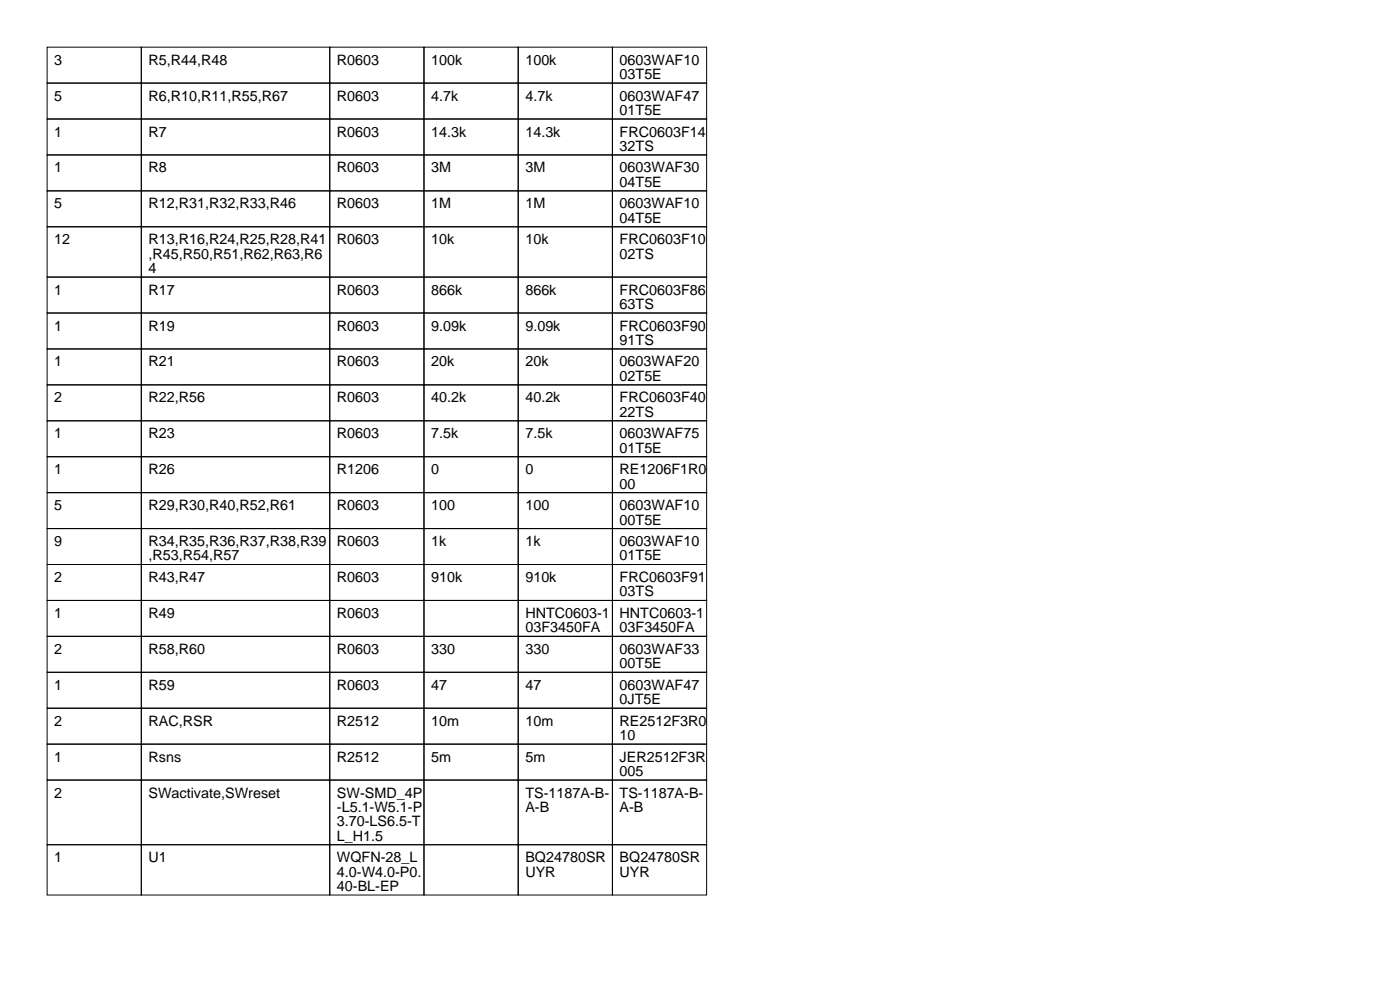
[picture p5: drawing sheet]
<svg xmlns="http://www.w3.org/2000/svg" width="297mm" height="210mm" viewBox="0 0 297 210" stroke-linecap="round" stroke-linejoin="round" font-family="sans-serif">
<defs><g id="words">
<g font-size="3">
<text x="11.5" y="13.7">3</text>
<text x="31.5" y="13.7">R5,R44,R48</text>
<text x="71.5" y="13.7">R0603</text>
<text x="91.5" y="13.7">100k</text>
<text x="111.5" y="13.7">100k</text>
<text x="131.5" y="13.7">0603WAF10</text>
<text x="131.5" y="16.8">03T5E</text>
<text x="11.5" y="21.3">5</text>
<text x="31.5" y="21.3">R6,R10,R11,R55,R67</text>
<text x="71.5" y="21.3">R0603</text>
<text x="91.5" y="21.3">4.7k</text>
<text x="111.5" y="21.3">4.7k</text>
<text x="131.5" y="21.3">0603WAF47</text>
<text x="11.5" y="29">1</text>
<text x="31.5" y="29">R7</text>
<text x="71.5" y="29">R0603</text>
<text x="91.5" y="29">14.3k</text>
<text x="111.5" y="29">14.3k</text>
<text x="131.5" y="24.4">01T5E</text>
<text x="131.5" y="29">FRC0603F14</text>
<text x="131.5" y="32">32TS</text>
<text x="11.5" y="36.6">1</text>
<text x="31.5" y="36.6">R8</text>
<text x="71.5" y="36.6">R0603</text>
<text x="91.5" y="36.6">3M</text>
<text x="111.5" y="36.6">3M</text>
<text x="131.5" y="36.6">0603WAF30</text>
<text x="131.5" y="39.6">04T5E</text>
<text x="11.5" y="44.2">5</text>
<text x="31.5" y="44.2">R12,R31,R32,R33,R46</text>
<text x="71.5" y="44.2">R0603</text>
<text x="91.5" y="44.2">1M</text>
<text x="111.5" y="44.2">1M</text>
<text x="131.5" y="44.2">0603WAF10</text>
<text x="131.5" y="47.2">04T5E</text>
<text x="11.5" y="51.8">12</text>
<text x="31.5" y="51.8">R13,R16,R24,R25,R28,R41</text>
<text x="71.5" y="51.8">R0603</text>
<text x="91.5" y="51.8">10k</text>
<text x="111.5" y="51.8">10k</text>
<text x="131.5" y="51.8">FRC0603F10</text>
<text x="31.5" y="54.9">,R45,R50,R51,R62,R63,R6</text>
<text x="31.5" y="57.9">4</text>
<text x="131.5" y="54.9">02TS</text>
<text x="11.5" y="62.5">1</text>
<text x="31.5" y="62.5">R17</text>
<text x="71.5" y="62.5">R0603</text>
<text x="91.5" y="62.5">866k</text>
<text x="111.5" y="62.5">866k</text>
<text x="131.5" y="62.5">FRC0603F86</text>
<text x="131.5" y="65.5">63TS</text>
<text x="11.5" y="70.1">1</text>
<text x="31.5" y="70.1">R19</text>
<text x="71.5" y="70.1">R0603</text>
<text x="91.5" y="70.1">9.09k</text>
<text x="111.5" y="70.1">9.09k</text>
<text x="131.5" y="70.1">FRC0603F90</text>
<text x="11.5" y="77.7">1</text>
<text x="31.5" y="77.7">R21</text>
<text x="71.5" y="77.7">R0603</text>
<text x="91.5" y="77.7">20k</text>
<text x="111.5" y="77.7">20k</text>
<text x="131.5" y="73.2">91TS</text>
<text x="131.5" y="77.7">0603WAF20</text>
<text x="131.5" y="80.8">02T5E</text>
<text x="11.5" y="85.3">2</text>
<text x="31.5" y="85.3">R22,R56</text>
<text x="71.5" y="85.3">R0603</text>
<text x="91.5" y="85.3">40.2k</text>
<text x="111.5" y="85.3">40.2k</text>
<text x="131.5" y="85.3">FRC0603F40</text>
<text x="131.5" y="88.4">22TS</text>
<text x="11.5" y="93">1</text>
<text x="31.5" y="93">R23</text>
<text x="71.5" y="93">R0603</text>
<text x="91.5" y="93">7.5k</text>
<text x="111.5" y="93">7.5k</text>
<text x="131.5" y="93">0603WAF75</text>
<text x="11.5" y="100.6">1</text>
<text x="31.5" y="100.6">R26</text>
<text x="71.5" y="100.6">R1206</text>
<text x="91.5" y="100.6">0</text>
<text x="111.5" y="100.6">0</text>
<text x="131.5" y="96">01T5E</text>
<text x="131.5" y="100.6">RE1206F1R0</text>
<text x="131.5" y="103.6">00</text>
<text x="11.5" y="108.2">5</text>
<text x="31.5" y="108.2">R29,R30,R40,R52,R61</text>
<text x="71.5" y="108.2">R0603</text>
<text x="91.5" y="108.2">100</text>
<text x="111.5" y="108.2">100</text>
<text x="131.5" y="108.2">0603WAF10</text>
<text x="131.5" y="111.3">00T5E</text>
<text x="11.5" y="115.8">9</text>
<text x="31.5" y="115.8">R34,R35,R36,R37,R38,R39</text>
<text x="31.5" y="118.9">,R53,R54,R57</text>
<text x="71.5" y="115.8">R0603</text>
<text x="91.5" y="115.8">1k</text>
<text x="111.5" y="115.8">1k</text>
<text x="131.5" y="115.8">0603WAF10</text>
<text x="131.5" y="118.9">01T5E</text>
<text x="11.5" y="123.4">2</text>
<text x="31.5" y="123.4">R43,R47</text>
<text x="71.5" y="123.4">R0603</text>
<text x="91.5" y="123.4">910k</text>
<text x="111.5" y="123.4">910k</text>
<text x="131.5" y="123.4">FRC0603F91</text>
<text x="11.5" y="131.1">1</text>
<text x="31.5" y="131.1">R49</text>
<text x="71.5" y="131.1">R0603</text>
<text x="111.5" y="131.1">HNTC0603-1</text>
<text x="131.5" y="126.5">03TS</text>
<text x="131.5" y="131.1">HNTC0603-1</text>
<text x="111.5" y="134.1">03F3450FA</text>
<text x="131.5" y="134.1">03F3450FA</text>
<text x="11.5" y="138.7">2</text>
<text x="31.5" y="138.7">R58,R60</text>
<text x="71.5" y="138.7">R0603</text>
<text x="91.5" y="138.7">330</text>
<text x="111.5" y="138.7">330</text>
<text x="131.5" y="138.7">0603WAF33</text>
<text x="131.5" y="141.7">00T5E</text>
<text x="11.5" y="146.3">1</text>
<text x="31.5" y="146.3">R59</text>
<text x="71.5" y="146.3">R0603</text>
<text x="91.5" y="146.3">47</text>
<text x="111.5" y="146.3">47</text>
<text x="131.5" y="146.3">0603WAF47</text>
<text x="131.5" y="149.4">0JT5E</text>
<text x="11.5" y="153.9">2</text>
<text x="31.5" y="153.9">RAC,RSR</text>
<text x="71.5" y="153.9">R2512</text>
<text x="91.5" y="153.9">10m</text>
<text x="111.5" y="153.9">10m</text>
<text x="131.5" y="153.9">RE2512F3R0</text>
<text x="11.5" y="161.5">1</text>
<text x="31.5" y="161.5">Rsns</text>
<text x="71.5" y="161.5">R2512</text>
<text x="91.5" y="161.5">5m</text>
<text x="111.5" y="161.5">5m</text>
<text x="131.5" y="157">10</text>
<text x="131.5" y="161.5">JER2512F3R</text>
<text x="131.5" y="164.6">005</text>
<text x="11.5" y="169.2">2</text>
<text x="31.5" y="169.2">SWactivate,SWreset</text>
<text x="71.5" y="169.2">SW-SMD_4P</text>
<text x="71.5" y="172.2">-L5.1-W5.1-P</text>
<text x="111.5" y="169.2">TS-1187A-B-</text>
<text x="111.5" y="172.2">A-B</text>
<text x="131.5" y="169.2">TS-1187A-B-</text>
<text x="131.5" y="172.2">A-B</text>
<text x="71.5" y="175.3">3.70-LS6.5-T</text>
<text x="71.5" y="178.3">L_H1.5</text>
<text x="11.5" y="182.9">1</text>
<text x="31.5" y="182.9">U1</text>
<text x="71.5" y="182.9">WQFN-28_L</text>
<text x="71.5" y="185.9">4.0-W4.0-P0.</text>
<text x="111.5" y="182.9">BQ24780SR</text>
<text x="111.5" y="185.9">UYR</text>
<text x="131.5" y="182.9">BQ24780SR</text>
<text x="131.5" y="185.9">UYR</text>
<text x="71.5" y="189">40-BL-EP</text>
</g>
</g></defs>
<g fill="none" stroke="#000" stroke-width=".21">
<path d="M10 10h20v7.6h-20zM10 17.6h20v7.6h-20zM30 10h40v7.6h-40zM30 17.6h40v7.6h-40zM70 10h20v7.6h-20zM70 17.6h20v7.6h-20zM90 10h20v7.6h-20zM90 17.6h20v7.6h-20zM110 10h20v7.6h-20zM110 17.6h20v7.6h-20zM130 10h20v7.6h-20zM130 17.6h20v7.6h-20z"/>
<path d="M10 25.2h20v7.7h-20zM10 32.9h20v7.6h-20zM30 25.2h40v7.7h-40zM30 32.9h40v7.6h-40zM70 25.2h20v7.7h-20zM70 32.9h20v7.6h-20zM90 25.2h20v7.7h-20zM90 32.9h20v7.6h-20zM110 25.2h20v7.7h-20zM110 32.9h20v7.6h-20zM130 25.2h20v7.7h-20zM130 32.9h20v7.6h-20z"/>
<path d="M10 40.5h20v7.6h-20zM10 48.1h20v10.7h-20zM10 58.8h20v7.6h-20zM30 40.5h40v7.6h-40zM30 48.1h40v10.7h-40zM30 58.8h40v7.6h-40zM70 40.5h20v7.6h-20zM70 48.1h20v10.7h-20zM70 58.8h20v7.6h-20zM90 40.5h20v7.6h-20zM90 48.1h20v10.7h-20zM90 58.8h20v7.6h-20z"/>
<path d="M110 40.5h20v7.6h-20zM110 48.1h20v10.7h-20zM110 58.8h20v7.6h-20zM130 40.5h20v7.6h-20zM130 48.1h20v10.7h-20zM130 58.8h20v7.6h-20zM10 66.4h20v7.6h-20zM10 74h20v7.6h-20zM30 66.4h40v7.6h-40zM30 74h40v7.6h-40zM70 66.4h20v7.6h-20zM70 74h20v7.6h-20z"/>
<path d="M90 66.4h20v7.6h-20zM90 74h20v7.6h-20zM110 66.4h20v7.6h-20zM110 74h20v7.6h-20zM130 66.4h20v7.6h-20zM130 74h20v7.6h-20zM10 81.6h20v7.6h-20zM10 89.2h20v7.7h-20zM10 96.9h20v7.6h-20zM30 81.6h40v7.6h-40zM30 89.2h40v7.7h-40zM30 96.9h40v7.6h-40z"/>
<path d="M70 81.6h20v7.6h-20zM70 89.2h20v7.7h-20zM70 96.9h20v7.6h-20zM90 81.6h20v7.6h-20zM90 89.2h20v7.7h-20zM90 96.9h20v7.6h-20zM110 81.6h20v7.6h-20zM110 89.2h20v7.7h-20zM110 96.9h20v7.6h-20zM130 81.6h20v7.6h-20zM130 89.2h20v7.7h-20zM130 96.9h20v7.6h-20z"/>
<path d="M10 104.5h20v7.6h-20zM10 112.1h20v7.6h-20zM10 119.7h20v7.6h-20zM30 104.5h40v7.6h-40zM30 112.1h40v7.6h-40zM30 119.7h40v7.6h-40zM70 104.5h20v7.6h-20zM70 112.1h20v7.6h-20zM70 119.7h20v7.6h-20zM90 104.5h20v7.6h-20zM90 112.1h20v7.6h-20zM90 119.7h20v7.6h-20z"/>
<path d="M110 104.5h20v7.6h-20zM110 112.1h20v7.6h-20zM110 119.7h20v7.6h-20zM130 104.5h20v7.6h-20zM130 112.1h20v7.6h-20zM130 119.7h20v7.6h-20zM10 127.3h20v7.7h-20zM10 135h20v7.6h-20zM30 127.3h40v7.7h-40zM30 135h40v7.6h-40zM70 127.3h20v7.7h-20zM70 135h20v7.6h-20z"/>
<path d="M90 127.3h20v7.7h-20zM90 135h20v7.6h-20zM110 127.3h20v7.7h-20zM110 135h20v7.6h-20zM130 127.3h20v7.7h-20zM130 135h20v7.6h-20zM10 142.6h20v7.6h-20zM10 150.2h20v7.6h-20zM10 157.8h20v7.6h-20zM30 142.6h40v7.6h-40zM30 150.2h40v7.6h-40zM30 157.8h40v7.6h-40z"/>
<path d="M70 142.6h20v7.6h-20zM70 150.2h20v7.6h-20zM70 157.8h20v7.6h-20zM90 142.6h20v7.6h-20zM90 150.2h20v7.6h-20zM90 157.8h20v7.6h-20zM110 142.6h20v7.6h-20zM110 150.2h20v7.6h-20zM110 157.8h20v7.6h-20zM130 142.6h20v7.6h-20zM130 150.2h20v7.6h-20zM130 157.8h20v7.6h-20z"/>
<path d="M10 165.4h20v13.8h-20zM10 179.2h20v10.6h-20zM30 165.4h40v13.8h-40zM30 179.2h40v10.6h-40zM70 165.4h20v13.8h-20zM70 179.2h20v10.6h-20zM90 165.4h20v13.8h-20zM90 179.2h20v10.6h-20zM110 165.4h20v13.8h-20zM110 179.2h20v10.6h-20zM130 165.4h20v13.8h-20zM130 179.2h20v10.6h-20z"/>
</g>
<use href="#words"/>
</svg>
